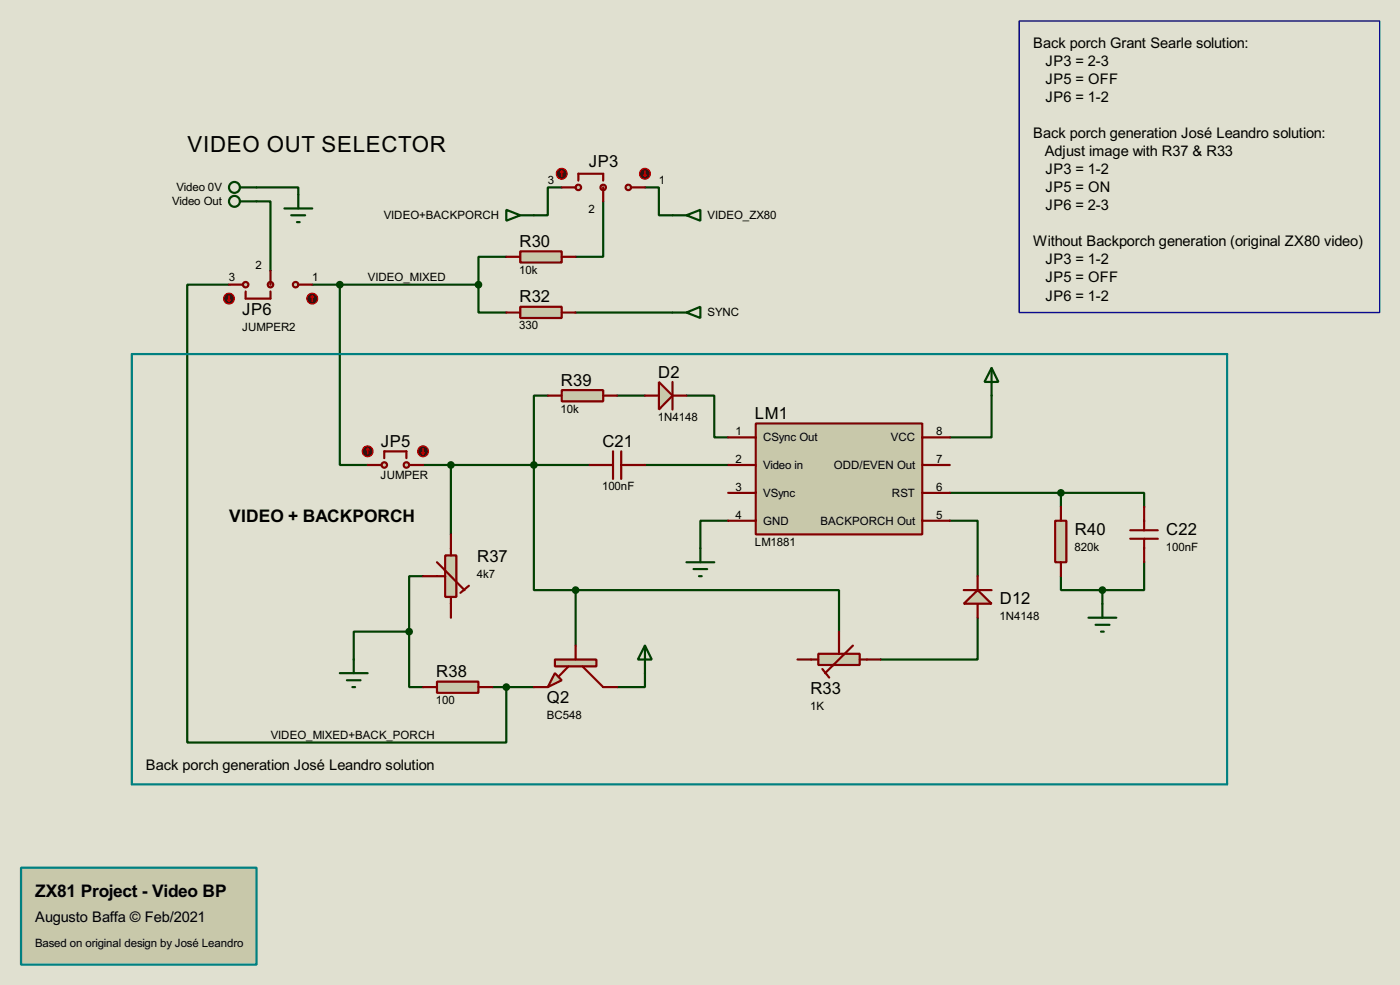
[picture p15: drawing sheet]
<svg xmlns="http://www.w3.org/2000/svg" width="256mm" height="180mm" viewBox="0 0 256 180" stroke-linecap="round" stroke-linejoin="round" font-family="sans-serif">
<defs><g id="words">
<text font-size="4.6" x="34.4" y="27.8">VIDEO OUT SELECTOR</text>
<g font-size="3.6">
<text x="42" y="95.6">VIDEO + BACKPORCH</text>
<text x="6.5" y="164.2">ZX81 Project - Video BP</text>
</g>
<g font-size="3.4">
<text x="107.9" y="30.5">JP3</text>
<text x="95.2" y="45.2">R30</text>
<text x="44.4" y="57.6">JP6</text>
<text x="95.2" y="55.4">R32</text>
<text x="102.8" y="70.6">R39</text>
<text x="120.6" y="69.1">D2</text>
<text x="138.3" y="76.7">LM1</text>
<text x="69.8" y="81.8">JP5</text>
<text x="110.4" y="81.8">C21</text>
<text x="196.9" y="97.9">R40</text>
<text x="213.7" y="97.9">C22</text>
<text x="87.4" y="102.9">R37</text>
<text x="183.2" y="110.6">D12</text>
<text x="79.9" y="124">R38</text>
<text x="100.2" y="128.7">Q2</text>
<text x="148.5" y="127">R33</text>
</g>
<g font-size="3">
<text x="189.3" y="8.8">Back porch Grant Searle solution:</text>
<text x="191.5" y="12.1">JP3 = 2-3</text>
<text x="191.5" y="15.4">JP5 = OFF</text>
<text x="191.5" y="18.7">JP6 = 1-2</text>
<text x="189.3" y="25.3">Back porch generation José Leandro solution:</text>
<text x="191.4" y="28.6">Adjust image with R37 &amp; R33</text>
<text x="191.5" y="31.9">JP3 = 1-2</text>
<text x="191.5" y="35.2">JP5 = ON</text>
<text x="191.5" y="38.5">JP6 = 2-3</text>
<text x="189.3" y="45.1">Without Backporch generation (original ZX80 video)</text>
<text x="191.5" y="48.4">JP3 = 1-2</text>
<text x="191.5" y="51.7">JP5 = OFF</text>
<text x="191.5" y="55">JP6 = 1-2</text>
<text x="26.7" y="140.9">Back porch generation José Leandro solution</text>
<text x="6.4" y="168.8">Augusto Baffa © Feb/2021</text>
</g>
<g font-size="2.4">
<text x="32.3" y="35">Video 0V</text>
<text x="100.4" y="33.7">3</text>
<text x="120.7" y="33.7">1</text>
<text x="31.5" y="37.6">Video Out</text>
<text x="70.3" y="40.1">VIDEO+BACKPORCH</text>
<text x="107.8" y="39">2</text>
<text x="129.6" y="40.1">VIDEO_ZX80</text>
<text x="42" y="51.5">3</text>
<text x="46.8" y="49.2">2</text>
<text x="57.2" y="51.5">1</text>
<text x="67.4" y="51.5">VIDEO_MIXED</text>
<text x="95.1" y="50.1">10k</text>
<text x="129.6" y="57.9">SYNC</text>
<text x="44.3" y="60.6">JUMPER2</text>
<text x="95.1" y="60.3">330</text>
<text x="102.7" y="75.5">10k</text>
<text x="120.5" y="77.1">1N4148</text>
<text x="134.8" y="79.7">1</text>
<text x="139.8" y="80.8">CSync Out</text>
<text x="163.2" y="80.8">VCC</text>
<text x="171.5" y="79.7">8</text>
<text x="69.7" y="87.8">JUMPER</text>
<text x="110.3" y="89.8">100nF</text>
<text x="134.8" y="84.7">2</text>
<text x="134.8" y="89.8">3</text>
<text x="139.8" y="85.8">Video in</text>
<text x="152.7" y="85.8">ODD/EVEN Out</text>
<text x="171.5" y="84.7">7</text>
<text x="171.5" y="89.8">6</text>
<text x="134.8" y="94.9">4</text>
<text x="139.8" y="90.9">VSync</text>
<text x="163.4" y="90.9">RST</text>
<text x="171.5" y="94.9">5</text>
<text x="138.3" y="99.9">LM1881</text>
<text x="139.8" y="96">GND</text>
<text x="150.3" y="96">BACKPORCH Out</text>
<text x="196.8" y="100.8">820k</text>
<text x="213.6" y="100.8">100nF</text>
<text x="87.4" y="105.9">4k7</text>
<text x="183.1" y="113.5">1N4148</text>
<text x="79.9" y="128.9">100</text>
<text x="100.2" y="131.7">BC548</text>
<text x="148.4" y="129.9">1K</text>
<text x="49.6" y="135.3">VIDEO_MIXED+BACK_PORCH</text>
<text x="6.4" y="173.4">Based on original design by José Leandro</text>
</g>
</g></defs>
<path d="M0 0h256.5v180.3h-256.5z" fill="#e0e0d0"/>
<g fill="none" stroke="#004000" stroke-width=".4">
<path d="M47 36.9h2.6v12.7M47 34.3h7.7v1.3M102.9 34.3h-2.5v5.1h-2.6M110.5 36.9v10.1h-5M118.2 34.3h2.5v5.1h2.5M42 52.1h-7.7v83.8h58.5v-10.1M57.2 52.1h30.5M62.3 52.1v33h5.1M87.7 52.1v5.1h5.1M92.8 47h-5.1v5.1M105.5 57.2h17.7M100.4 72.4h-2.6v35.6h7.7"/>
<path d="M113.1 72.4h5.1M125.8 72.4h5.1v7.7h2.5M181.7 72.4v7.7h-7.7M77.5 85.1h30.5M82.6 85.1v12.7M118.2 85.1h15.2M133.4 95.3h-5.1v5.1M174 95.3h5.1v10.2M174 90.2h20.4M194.4 90.2h15.2v2.6M194.4 90.2v2.6M75 115.6v10.2h2.5"/>
<path d="M75 115.6h-10.2v5.1M77.5 105.5h-2.5v10.1M105.5 108h48.2v7.6M105.5 108v10.2M179.1 113.1v7.6h-17.8M194.4 105.5v2.5h7.6M202 108v2.5M209.6 102.9v5.1h-7.6M90.2 125.8h7.6M118.2 123.2v2.6h-5.1"/>
</g>
<path d="M3.9 158.8h43.1v17.8h-43.1z" fill-rule="evenodd" fill="#c8c8aa" stroke="#008080" stroke-width=".4"/>
<path d="M45 53.4v1.3h4.6v-1.3" fill="none" stroke="#800000" stroke-width=".4"/>
<g fill="#c8c8aa" stroke="#800000" stroke-width=".4">
<circle cx="45" cy="52.1" r=".5"/>
<circle cx="54.1" cy="52.1" r=".5"/>
<circle cx="49.5" cy="52.1" r=".5"/>
</g>
<path d="M42 52.1h2.5M49.6 49.6v2.5M54.7 52.1h2.5" fill="none" stroke="#800000" stroke-width=".4"/>
<circle cx="41.9" cy="54.7" r="1" fill="#400000" stroke="#f00" stroke-width=".2"/>
<path d="M41.7 54.9l.3 .3M42 54.2v1M42.2 54.9l-.2 .3" fill="none" stroke="#f00" stroke-width=".2"/>
<circle cx="57.2" cy="54.7" r="1" fill="#400000" stroke="#f00" stroke-width=".2"/>
<path d="M57.2 54.2l-.2 .2M57.2 54.2l.3 .2M57.2 54.2v1" fill="none" stroke="#f00" stroke-width=".2"/>
<g fill="none" stroke="#004000" stroke-width=".4">
<path d="M44 36.9h3M44 34.3h3M52.1 38.2h5.1M53.4 39.4h2.5M54.7 35.6v2.6M54.4 40.7h.5"/>
<circle cx="42.9" cy="36.9" r="1"/>
<circle cx="42.9" cy="34.3" r="1"/>
</g>
<path d="M106 33.1v-1.3h4.5v1.3" fill="none" stroke="#800000" stroke-width=".4"/>
<g fill="#c8c8aa" stroke="#800000" stroke-width=".4">
<circle cx="105.9" cy="34.3" r=".5"/>
<circle cx="115.1" cy="34.3" r=".5"/>
<circle cx="110.5" cy="34.3" r=".5"/>
</g>
<path d="M102.9 34.3h2.6M110.5 34.3v2.6M115.6 34.3h2.6" fill="none" stroke="#800000" stroke-width=".4"/>
<circle cx="102.9" cy="31.8" r="1" fill="#400000" stroke="#f00" stroke-width=".2"/>
<path d="M102.9 31.3l-.2 .3M102.9 31.3l.3 .3M102.9 31.3v1" fill="none" stroke="#f00" stroke-width=".2"/>
<circle cx="118.1" cy="31.8" r="1" fill="#400000" stroke="#f00" stroke-width=".2"/>
<path d="M117.9 32.1l.3 .2M118.2 31.3v1M118.4 32.1l-.2 .2" fill="none" stroke="#f00" stroke-width=".2"/>
<path d="M92.8 38.4l2.5 1-2.5 1zM95.3 39.4h2.5M123.2 39.4h2.6M125.8 39.4l2.5-1v2z" fill="none" stroke="#004000" stroke-width=".4"/>
<path d="M95.3 46h7.6v2.1h-7.6z" fill="#c8c8aa" stroke="#800000" stroke-width=".4"/>
<path d="M92.8 47h2.5M102.9 47h2.6" fill="none" stroke="#800000" stroke-width=".4"/>
<path d="M95.3 56.2h7.6v2h-7.6z" fill="#c8c8aa" stroke="#800000" stroke-width=".4"/>
<path d="M92.8 57.2h2.5M102.9 57.2h2.6M70.4 83.9v-1.3h4.1v1.3" fill="none" stroke="#800000" stroke-width=".4"/>
<circle cx="87.6" cy="52.1" r=".5" fill="#004000" stroke="#004000" stroke-width=".4"/>
<g fill="#c8c8aa" stroke="#800000" stroke-width=".4">
<circle cx="70.4" cy="85.1" r=".5"/>
<circle cx="74.4" cy="85.1" r=".5"/>
</g>
<path d="M67.4 85.1h2.5M75 85.1h2.5" fill="none" stroke="#800000" stroke-width=".4"/>
<circle cx="67.3" cy="82.6" r="1" fill="#400000" stroke="#f00" stroke-width=".2"/>
<path d="M67.4 82.1l-.3 .3M67.4 82.1l.2 .3M67.4 82.1v1" fill="none" stroke="#f00" stroke-width=".2"/>
<circle cx="77.5" cy="82.6" r="1" fill="#400000" stroke="#f00" stroke-width=".2"/>
<path d="M77.3 82.9l.2 .2M77.5 82.1v1M77.8 82.9l-.3 .2" fill="none" stroke="#f00" stroke-width=".2"/>
<path d="M81.6 101.7h2v7.6h-2z" fill="#c8c8aa" stroke="#800000" stroke-width=".4"/>
<path d="M82.6 97.8v3.9M77.5 105.5h4.1M80.1 102.9l5 5.1M82.6 109.3v3.8M85.9 107.2l-1.5 1.3" fill="none" stroke="#800000" stroke-width=".4"/>
<path d="M149.9 119.7h7.6v2h-7.6z" fill="#c8c8aa" stroke="#800000" stroke-width=".4"/>
<path d="M153.7 115.6v4.1M156.3 118.2l-5.1 5M146.1 120.7h3.8M150.7 122.5l1.2 1.5M157.5 120.7h3.8" fill="none" stroke="#800000" stroke-width=".4"/>
<path d="M102.9 71.4h7.6v2.1h-7.6z" fill="#c8c8aa" stroke="#800000" stroke-width=".4"/>
<path d="M100.4 72.4h2.5M110.5 72.4h2.6" fill="none" stroke="#800000" stroke-width=".4"/>
<path d="M80.1 124.8h7.6v2h-7.6z" fill="#c8c8aa" stroke="#800000" stroke-width=".4"/>
<path d="M77.5 125.8h2.6M87.7 125.8h2.5" fill="none" stroke="#800000" stroke-width=".4"/>
<path d="M193.3 95.3h2.1v7.6h-2.1z" fill="#c8c8aa" stroke="#800000" stroke-width=".4"/>
<path d="M194.4 92.8v2.5M194.4 102.9v2.6" fill="none" stroke="#800000" stroke-width=".4"/>
<path d="M101.7 123.2l1.2 1.3-2.5 1.3z" fill="#c8c8aa" stroke="#800000" stroke-width=".4"/>
<path d="M101.7 120.7h7.6v1.3h-7.6z" fill="#c8c8aa" stroke="#800000" stroke-width=".4"/>
<path d="M108 85.1h4.3M112.3 82.6v5.1M113.8 82.6v5.1M113.8 85.1h4.4M207.1 98.6h5M207.1 97.1h5M209.6 92.8v4.3M209.6 98.6v4.3M105.5 118.2v2.5M97.8 125.8h2.6M104.2 122l-1.8 1.8M106.7 122l3.8 3.8h2.6" fill="none" stroke="#800000" stroke-width=".4"/>
<path d="M118.2 118.2l1.2 2.5h-2.5zM118.2 118.2v5M199.4 113.1h5.1M200.7 114.4h2.6M201.7 115.6h.5M202 110.5v2.6M62.3 123.2h5.1M63.6 124.5h2.5M64.6 125.8h.5M64.8 120.7v2.5" fill="none" stroke="#004000" stroke-width=".4"/>
<g fill="#004000" stroke="#004000" stroke-width=".4">
<circle cx="201.9" cy="108" r=".5"/>
<circle cx="97.8" cy="85.1" r=".5"/>
<circle cx="82.6" cy="85.1" r=".5"/>
<circle cx="74.9" cy="115.6" r=".5"/>
</g>
<path d="M120.7 69.9l2.5 2.5-2.5 2.6z" fill="#c8c8aa" stroke="#800000" stroke-width=".4"/>
<path d="M118.2 72.4h2.5M123.2 69.9v5.1M123.2 72.4h2.6" fill="none" stroke="#800000" stroke-width=".4"/>
<path d="M176.6 110.5l2.5-2.5 2.6 2.5z" fill="#c8c8aa" stroke="#800000" stroke-width=".4"/>
<path d="M176.6 108h5.1M179.1 105.5v2.5M179.1 110.5v2.6" fill="none" stroke="#800000" stroke-width=".4"/>
<g fill="#004000" stroke="#004000" stroke-width=".4">
<circle cx="105.4" cy="108" r=".5"/>
<circle cx="194.3" cy="90.2" r=".5"/>
</g>
<path d="M181.7 67.4l1.2 2.5h-2.5zM181.7 67.4v5M125.8 102.9h5.1M127.1 104.2h2.5M128.1 105.5h.5M128.3 100.4v2.5" fill="none" stroke="#004000" stroke-width=".4"/>
<path d="M138.5 77.5h30.5v20.3h-30.5z" fill="#c8c8aa" stroke="#800000" stroke-width=".4"/>
<path d="M133.4 80.1h5.1M133.4 85.1h5.1M133.4 90.2h5.1M133.4 95.3h5.1M169 80.1h5M169 85.1h5M169 90.2h5M169 95.3h5" fill="none" stroke="#800000" stroke-width=".4"/>
<g fill="#004000" stroke="#004000" stroke-width=".4">
<circle cx="62.2" cy="52.1" r=".5"/>
<circle cx="92.7" cy="125.8" r=".5"/>
</g>
<path d="M24.2 64.8h200.6v78.8h-200.6z" fill="none" stroke="#008080" stroke-width=".4"/>
<path d="M186.7 3.9h66.1v53.3h-66.1z" fill="none" stroke="#0000c0" stroke-width=".25"/>
<path d="M123.2 57.2h2.6M125.8 57.2l2.5-1v2z" fill="none" stroke="#004000" stroke-width=".4"/>
<use href="#words"/>
</svg>
